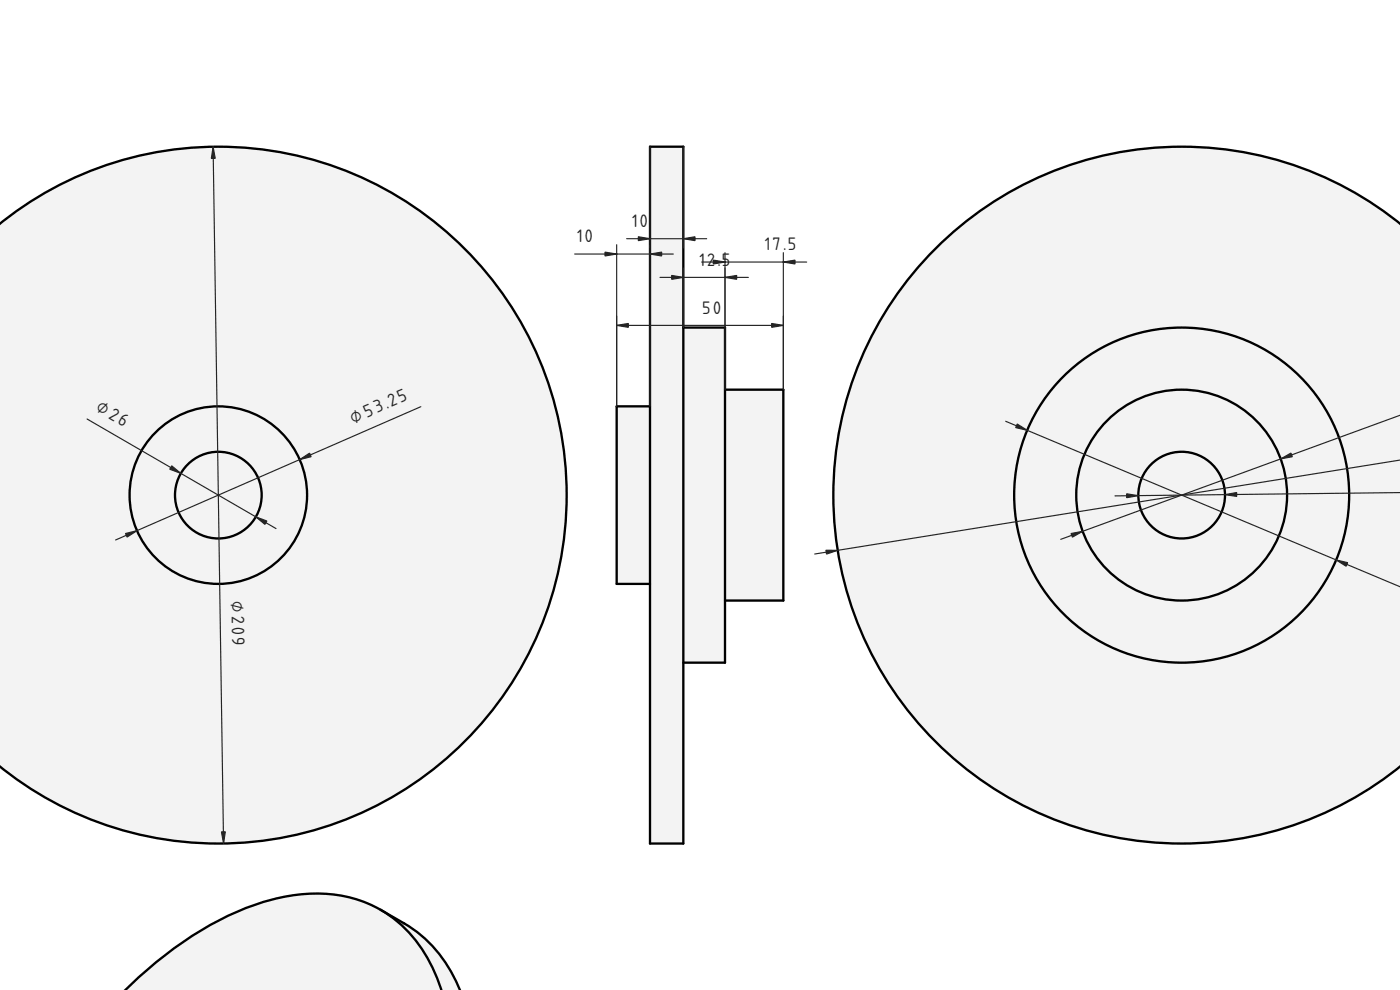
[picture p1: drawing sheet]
<svg xmlns="http://www.w3.org/2000/svg" width="420mm" height="297mm" viewBox="0 0 420 297" stroke-linecap="round" stroke-linejoin="round" font-family="sans-serif">
<defs><g id="words">
<g font-size="6.7" fill="#212529">
<text x="189.7" y="68.1">10</text>
<text x="173.2" y="72.7">10</text>
<text x="229.6" y="75.1">17.5</text>
<text x="209.9" y="79.7">12.5</text>
<text x="210.7" y="94.2">50</text>
<text x="28.5" y="123.1" transform="rotate(30 28.5 123.1)">⌀26</text>
<text x="106" y="127.1" transform="rotate(-24 106 127.1)">⌀53.25</text>
<text x="69.5" y="180.4" transform="rotate(89 69.5 180.4)">⌀209</text>
</g>
</g></defs>
<g fill="#f1f3f5">
<path d="M195.1 44h10v54.3h12.5v18.6h17.5v63.3h-17.5v18.6h-12.5v54.3h-10v-77.9h-10v-53.3h10z" fill-rule="evenodd"/>
<path d="M195.1 44h10v209.1h-10z" fill-rule="evenodd"/>
<path d="M205.1 98.3h12.5v100.5h-12.5z" fill-rule="evenodd"/>
<path d="M217.6 116.9h17.5v63.3h-17.5z" fill-rule="evenodd"/>
<path d="M185.1 121.9h10v53.3h-10z" fill-rule="evenodd"/>
</g>
<path d="M195.1 44h10v209.1h-10zM205.1 98.3h12.5v100.5h-12.5M217.6 116.9h17.5v63.3h-17.5M195.1 121.9h-10v53.3h10" fill="none" stroke="#000" stroke-width=".7"/>
<path d="M195.1 44v77.9M205.1 44v30.4M172.5 76.2h29.6M185.1 73.4v48.5M188.1 71.6h24M210.6 78.6h31.5M217.6 75.8v41.1M235.1 75.8v41.1M185.1 97.6h50M198.1 83.2h26.5M205.1 80.4v17.9" fill="none" stroke="#212529" stroke-width=".35"/>
<g fill="#212529" stroke="#212529" stroke-width=".35">
<path d="M195.1 76.2l3.5-.6v1.2z"/>
<path d="M181.6 75.6l3.5 .6-3.5 .6z"/>
<path d="M205.1 71.6l3.5-.6v1.2z"/>
<path d="M191.6 71l3.5 .6-3.5 .6z"/>
<path d="M217.6 83.2l3.5-.6v1.2z"/>
<path d="M201.6 82.6l3.5 .6-3.5 .6z"/>
<path d="M235.1 78.6l3.5-.6v1.2z"/>
<path d="M214.1 78l3.5 .6-3.5 .6z"/>
<path d="M231.6 97l3.5 .6-3.5 .6z"/>
<path d="M185.1 97.6l3.5-.6v1.2z"/>
</g>
<g fill="#f1f3f5">
<path d="M1.6 65.8a104.5 104.5 0 0 1 140.9 12.1 104.5 104.5 0 0 1 0 141.4 104.5 104.5 0 0 1-140.9 12l-1.7-4.2v-157z" fill-rule="evenodd"/>
<circle cx="65.5" cy="148.6" r="26.6"/>
<circle cx="65.5" cy="148.6" r="13"/>
</g>
<g fill="none" stroke="#000" stroke-width=".7">
<path d="M0 67.2a104.5 104.5 0 0 1 142 10.1 104.5 104.5 0 0 1 0 142.5 104.5 104.5 0 0 1-142.1 10.1"/>
<circle cx="65.5" cy="148.6" r="26.6"/>
<circle cx="65.5" cy="148.6" r="13"/>
</g>
<path d="M64 44l3.1 209.1M26.1 125.7l56.7 32.9M126.3 122l-91.6 40" fill="none" stroke="#212529" stroke-width=".35"/>
<g fill="#212529" stroke="#212529" stroke-width=".35">
<path d="M89.9 137.9l3-1.9 .5 1z"/>
<path d="M37.7 160.1l3.4-.9-3 1.9z"/>
<path d="M51.5 139.8l2.8 2.2-3.3-1.2z"/>
<path d="M76.8 155.1l3.3 1.2-.6 1z"/>
<path d="M66.5 249.6h1.1l-.5 3.5z"/>
<path d="M64 44l.6 3.5h-1.2z"/>
</g>
<g fill="#f1f3f5">
<path d="M280.7 74.6a104.5 104.5 0 0 1 137.8-8.8l1.7 4.3v157l-1.7 4.2a104.5 104.5 0 0 1-142.4-13.7 104.5 104.5 0 0 1 4.6-143z" fill-rule="evenodd"/>
<circle cx="354.6" cy="148.6" r="50.3"/>
<circle cx="354.6" cy="148.6" r="31.6"/>
<circle cx="354.6" cy="148.6" r="13"/>
</g>
<g fill="none" stroke="#000" stroke-width=".7">
<path d="M420.2 67.2a104.5 104.5 0 0 0-142.1 10.1 104.5 104.5 0 0 0 0 142.5 104.5 104.5 0 0 0 142.1 10.1"/>
<circle cx="354.6" cy="148.6" r="50.3"/>
<circle cx="354.6" cy="148.6" r="31.6"/>
<circle cx="354.6" cy="148.6" r="13"/>
</g>
<path d="M301.8 126.4l118.4 49.7M420.2 124.6l-101.9 37.2M420.2 138l-175.7 28.2M420.2 147.8l-85.6 1" fill="none" stroke="#212529" stroke-width=".35"/>
<g fill="#212529" stroke="#212529" stroke-width=".35">
<path d="M367.6 148.4l3.5-.6v1.1z"/>
<path d="M338.1 148.2l3.5 .5-3.5 .6z"/>
<path d="M384.3 137.7l3.1-1.8 .4 1.1z"/>
<path d="M321.4 160.1l3.5-.7-3.1 1.8z"/>
<path d="M401 168l3.4 .8-.4 1.1z"/>
<path d="M305.3 127.2l3 1.9-3.5-.8z"/>
<path d="M247.9 165.1h3.5l-3.3 1.1z"/>
</g>
<g fill="#f1f3f5">
<path d="M-.1 297.1h37.3l3.5-3a102.2 102.2 0 0 1 39.2-23.7 44.7 44.7 0 0 1 31.7 1.2 76.2 76.2 0 0 1 16.3 10.4 42.3 42.3 0 0 1 9.7 13.9l1.6 1.2h3.8z" fill-rule="evenodd"/>
<path d="M-.1 297.1h37.3l3.5-3a102.2 102.2 0 0 1 39.2-23.7 44.7 44.7 0 0 1 31.7 1.2 40.1 40.1 0 0 1 20.5 24.5l1.4 1h2.4z" fill-rule="evenodd"/>
<path d="M9.7 297.1h126.2h-2.4l-1.4-1a41.6 41.6 0 0 0-17.8-23.1l7 4.1a39.5 39.5 0 0 1 16.3 18.8l1.6 1.2h3.8z" fill-rule="evenodd"/>
</g>
<path d="M114.3 273l7 4.1a39.5 39.5 0 0 1 16.7 20M114.3 273a42 42 0 0 0-30.9-3.5 90.7 90.7 0 0 0-35.6 18.5l-3.6 2.9-6.6 6.2M114.3 273a41.7 41.7 0 0 1 18.1 24.1" fill="none" stroke="#000" stroke-width=".7"/>
<use href="#words"/>
</svg>
